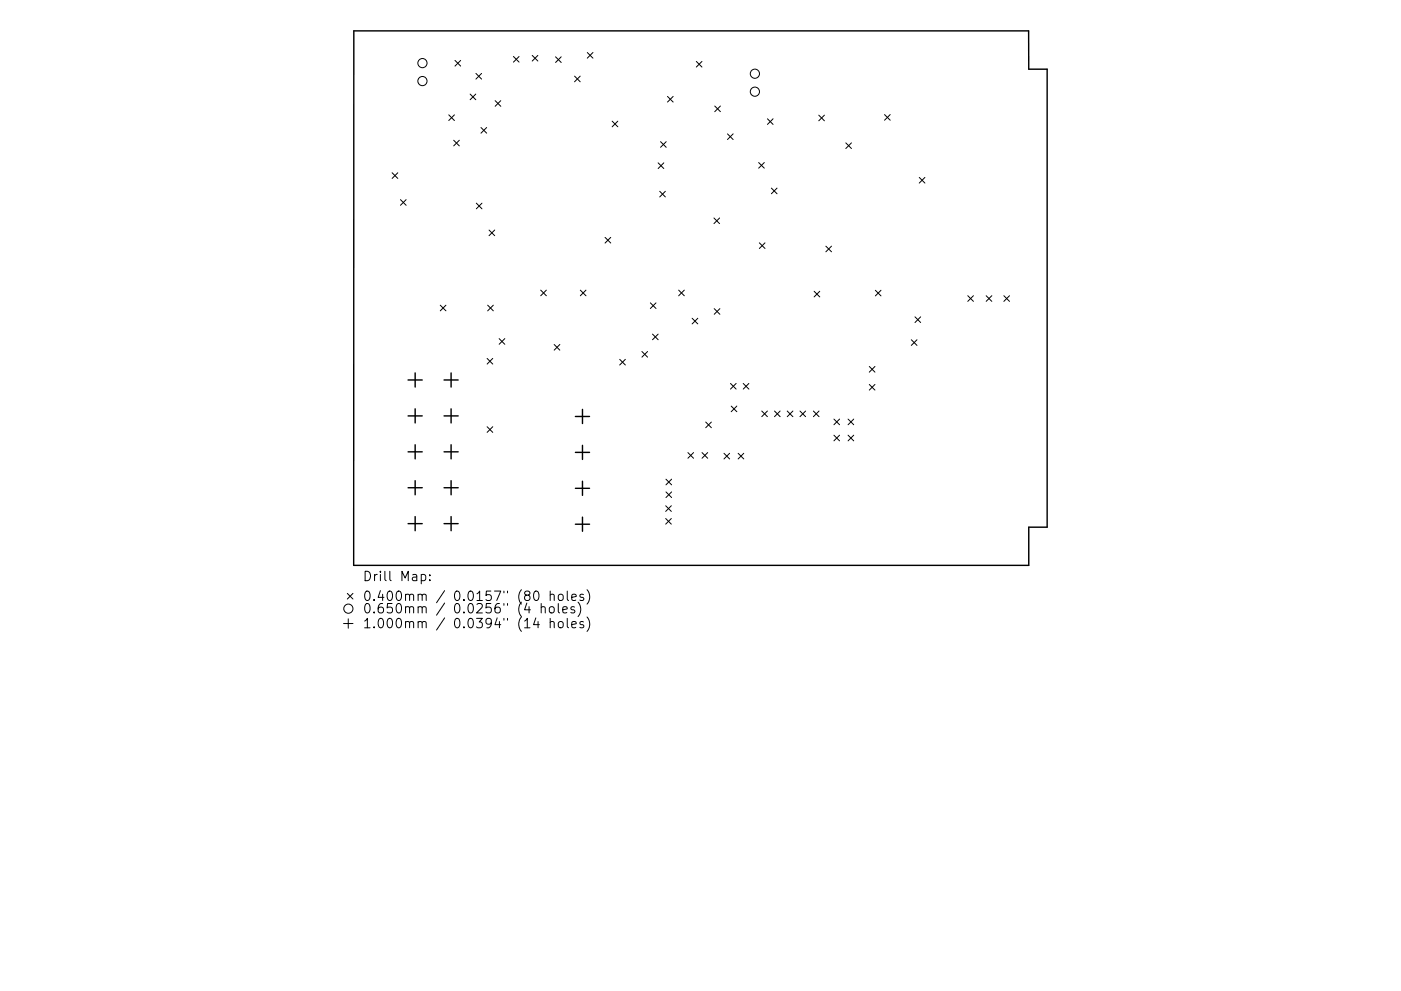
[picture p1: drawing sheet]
<svg xmlns="http://www.w3.org/2000/svg" width="297mm" height="210mm" viewBox="0 0 297 210" stroke-linecap="round" stroke-linejoin="round" font-family="sans-serif">
<defs><g id="words">
<g font-size="2.8">
<text x="76.8" y="123.3">Drill Map:</text>
<text x="76.8" y="127.5">0.400mm / 0.0157&quot; (80 holes)</text>
<text x="76.8" y="130.1">0.650mm / 0.0256&quot; (4 holes)</text>
<text x="76.8" y="133.3">1.000mm / 0.0394&quot; (14 holes)</text>
</g>
</g></defs>
<g fill="none" stroke="#000" stroke-width=".3">
<path d="M75 6.6h143.1v8.1h3.9v97.2h-3.9v8.1h-143.1zM88 79.1v3M95.6 79.1v3M86.5 80.6h3M86.5 88.2h3M86.5 95.9h3M88 86.7v3M88 94.4v3M94.1 80.6h3M94.1 88.2h3M94.1 95.9h3M95.6 86.7v3"/>
<path d="M95.6 94.4v3M122 88.4h3M122 96h3M123.5 86.9v3M123.5 94.5v3M86.5 103.5h3M86.5 111.1h3M88 102v3M88 109.6v3M94.1 103.5h3M94.1 111.1h3M95.6 102v3"/>
<path d="M95.6 109.6v3M122 103.6h3M122 111.2h3M123.5 102.1v3M123.5 109.7v3"/>
</g>
<g fill="none" stroke="#000" stroke-width=".21">
<path d="M96.5 12.8l1.2 1.2M97.7 12.8l-1.2 1.2M99.7 20l1.2 1.2M100.9 20l-1.2 1.2M100.9 15.6l1.2 1.2M102.1 15.6l-1.2 1.2M108.9 12l1.2 1.2M110.1 12l-1.2 1.2M112.8 11.8l1.2 1.2M114 11.8l-1.2 1.2M117.8 12.1l1.2 1.2M119 12.1l-1.2 1.2"/>
<path d="M121.8 16.2l1.2 1.2M123 16.2l-1.2 1.2M124.5 11.1l1.2 1.2M125.7 11.1l-1.2 1.2M147.6 13l1.2 1.2M148.8 13l-1.2 1.2M83.1 36.7l1.2 1.2M84.3 36.7l-1.2 1.2M95.1 24.4l1.2 1.2M96.2 29.8l1.2 1.2M96.3 24.4l-1.2 1.2M97.4 29.8l-1.2 1.2"/>
<path d="M102 27.1l1.2 1.2M103.2 27.1l-1.2 1.2M105 21.4l1.2 1.2M106.2 21.4l-1.2 1.2M129.8 25.7l1.2 1.2M131 25.7l-1.2 1.2M139.5 34.6l1.2 1.2M140 30.1l1.2 1.2M140.7 34.6l-1.2 1.2M141.2 30.1l-1.2 1.2M141.5 20.5l1.2 1.2M142.7 20.5l-1.2 1.2"/>
<path d="M151.5 22.5l1.2 1.2M152.7 22.5l-1.2 1.2M154.2 28.4l1.2 1.2M155.4 28.4l-1.2 1.2M160.8 34.5l1.2 1.2M162 34.5l-1.2 1.2M162.7 25.2l1.2 1.2M163.5 39.9l1.2 1.2M163.9 25.2l-1.2 1.2M164.7 39.9l-1.2 1.2M173.6 24.4l1.2 1.2M174.8 24.4l-1.2 1.2"/>
<path d="M179.3 30.3l1.2 1.2M180.5 30.3l-1.2 1.2M187.5 24.3l1.2 1.2M188.7 24.3l-1.2 1.2M194.9 37.6l1.2 1.2M196.1 37.6l-1.2 1.2M84.9 42.4l1.2 1.2M86.1 42.4l-1.2 1.2M101 43.1l1.2 1.2M102.2 43.1l-1.2 1.2M103.7 48.8l1.2 1.2M104.9 48.8l-1.2 1.2"/>
<path d="M128.3 50.4l1.2 1.2M129.5 50.4l-1.2 1.2M139.9 40.6l1.2 1.2M141.1 40.6l-1.2 1.2M151.4 46.2l1.2 1.2M152.6 46.2l-1.2 1.2M161 51.5l1.2 1.2M162.2 51.5l-1.2 1.2M175.1 52.2l1.2 1.2M176.3 52.2l-1.2 1.2M93.3 64.8l1.2 1.2M94.5 64.8l-1.2 1.2"/>
<path d="M103.3 76l1.2 1.2M103.4 64.8l1.2 1.2M104.5 76l-1.2 1.2M104.6 64.8l-1.2 1.2M105.8 71.8l1.2 1.2M107 71.8l-1.2 1.2M114.6 61.6l1.2 1.2M115.8 61.6l-1.2 1.2M117.5 73.1l1.2 1.2M118.7 73.1l-1.2 1.2M123 61.6l1.2 1.2M124.2 61.6l-1.2 1.2"/>
<path d="M131.4 76.2l1.2 1.2M132.6 76.2l-1.2 1.2M136.1 74.6l1.2 1.2M137.3 74.6l-1.2 1.2M137.9 64.3l1.2 1.2M138.3 70.9l1.2 1.2M139.1 64.3l-1.2 1.2M139.5 70.9l-1.2 1.2M143.9 61.6l1.2 1.2M145.1 61.6l-1.2 1.2M146.7 67.5l1.2 1.2M147.9 67.5l-1.2 1.2"/>
<path d="M151.4 65.5l1.2 1.2M152.6 65.5l-1.2 1.2M172.6 61.8l1.2 1.2M173.8 61.8l-1.2 1.2M184.3 77.8l1.2 1.2M185.5 77.8l-1.2 1.2M185.6 61.6l1.2 1.2M186.8 61.6l-1.2 1.2M193.2 72.1l1.2 1.2M194 67.2l1.2 1.2M194.4 72.1l-1.2 1.2M195.2 67.2l-1.2 1.2"/>
<path d="M205.2 62.7l1.2 1.2M206.4 62.7l-1.2 1.2M209.1 62.7l1.2 1.2M210.3 62.7l-1.2 1.2M212.8 62.7l1.2 1.2M214 62.7l-1.2 1.2M103.3 90.5l1.2 1.2M104.5 90.5l-1.2 1.2M145.8 96l1.2 1.2M147 96l-1.2 1.2M148.8 96l1.2 1.2M149.6 89.5l1.2 1.2"/>
<path d="M150 96l-1.2 1.2M150.8 89.5l-1.2 1.2M153.5 96.2l1.2 1.2M154.7 96.2l-1.2 1.2M154.9 81.4l1.2 1.2M155 86.2l1.2 1.2M156.1 81.4l-1.2 1.2M156.2 86.2l-1.2 1.2M156.5 96.2l1.2 1.2M157.6 81.4l1.2 1.2M157.7 96.2l-1.2 1.2M158.8 81.4l-1.2 1.2"/>
<path d="M161.5 87.2l1.2 1.2M162.7 87.2l-1.2 1.2M164.2 87.2l1.2 1.2M165.4 87.2l-1.2 1.2M166.9 87.2l1.2 1.2M168.1 87.2l-1.2 1.2M169.6 87.2l1.2 1.2M170.8 87.2l-1.2 1.2M172.5 87.2l1.2 1.2M173.7 87.2l-1.2 1.2M176.8 88.9l1.2 1.2M176.8 92.3l1.2 1.2"/>
<path d="M178 88.9l-1.2 1.2M178 92.3l-1.2 1.2M179.8 88.9l1.2 1.2M179.8 92.3l1.2 1.2M181 88.9l-1.2 1.2M181 92.3l-1.2 1.2M184.3 81.6l1.2 1.2M185.5 81.6l-1.2 1.2M141.1 107.3l1.2 1.2M141.1 110l1.2 1.2M141.2 101.7l1.2 1.2M141.2 104.4l1.2 1.2"/>
<path d="M142.3 107.3l-1.2 1.2M142.3 110l-1.2 1.2M142.4 101.7l-1.2 1.2M142.4 104.4l-1.2 1.2M72.8 132.3h2M73.6 125.9l1.2 1.2M73.8 131.3v2M74.8 125.9l-1.2 1.2M89.3 122l.6-.1 .4 .4v.5l-.2 .3h-.8M91.1 123v.2M91.1 122v.2M113.3 125.6l.5-.2a1.25 1.25 0 0 1 0 2l-.4-.1-.2-.3-.1-.8z"/>
<path d="M113.6 131.1l-.5 1.4h1.3M114.7 128.9a.5 .5 0 0 1 .9 .1v1M114.7 128v2M116.6 128.9a.54 .54 0 0 1 .5-.2 .54 .54 0 0 1 .4 .4v.6a.54 .54 0 0 1-.5 .4 .54 .54 0 0 1-.5-.4zM116.7 126.3a.5 .5 0 0 1 .8 .1v1M116.7 132.1a.5 .5 0 0 1 .8 0v1.1M116.7 125.4v2M116.7 131.2v2M118.4 128v1.8l.3 .2M118.5 126.3l.2-.2 .6 .2 .1 .7-.2 .3-.5 .1-.2-.2zM118.6 132l.4-.1 .4 .3v.6l-.4 .4-.4-.1-.2-.3v-.6zM119.3 129.4l1-.2-.1-.4-.6-.1-.3 .3 .1 1h.8"/>
<path d="M120.3 125.4v1.7l.3 .3M120.3 131.2v1.7l.3 .3M121.2 126.7l1-.2-.1-.3-.6-.1-.3 .3 .1 .9h.8M121.2 132.5l1-.2-.1-.3-.6-.1-.3 .2 .1 1h.8M121.8 128.8l-.5-.1-.3 .3 .1 .3 .7 .2v.5h-.8M122.6 127.8a2.29 2.29 0 0 1 0 3M123.7 126.2l-.5-.1-.3 .3 .1 .2 .7 .2v.5h-.8M123.7 132l-.5-.1-.3 .2 .1 .3 .7 .2v.5h-.8M124.5 125.1a2.29 2.29 0 0 1 0 3.1M124.5 130.9a2.29 2.29 0 0 1 0 3.1"/>
<circle cx="89.6" cy="13.4" r=".97"/>
<circle cx="89.6" cy="17.2" r=".97"/>
<circle cx="160.1" cy="15.6" r=".97"/>
<circle cx="160.1" cy="19.5" r=".97"/>
<circle cx="73.9" cy="129.1" r=".97"/>
</g>
<use href="#words"/>
</svg>
